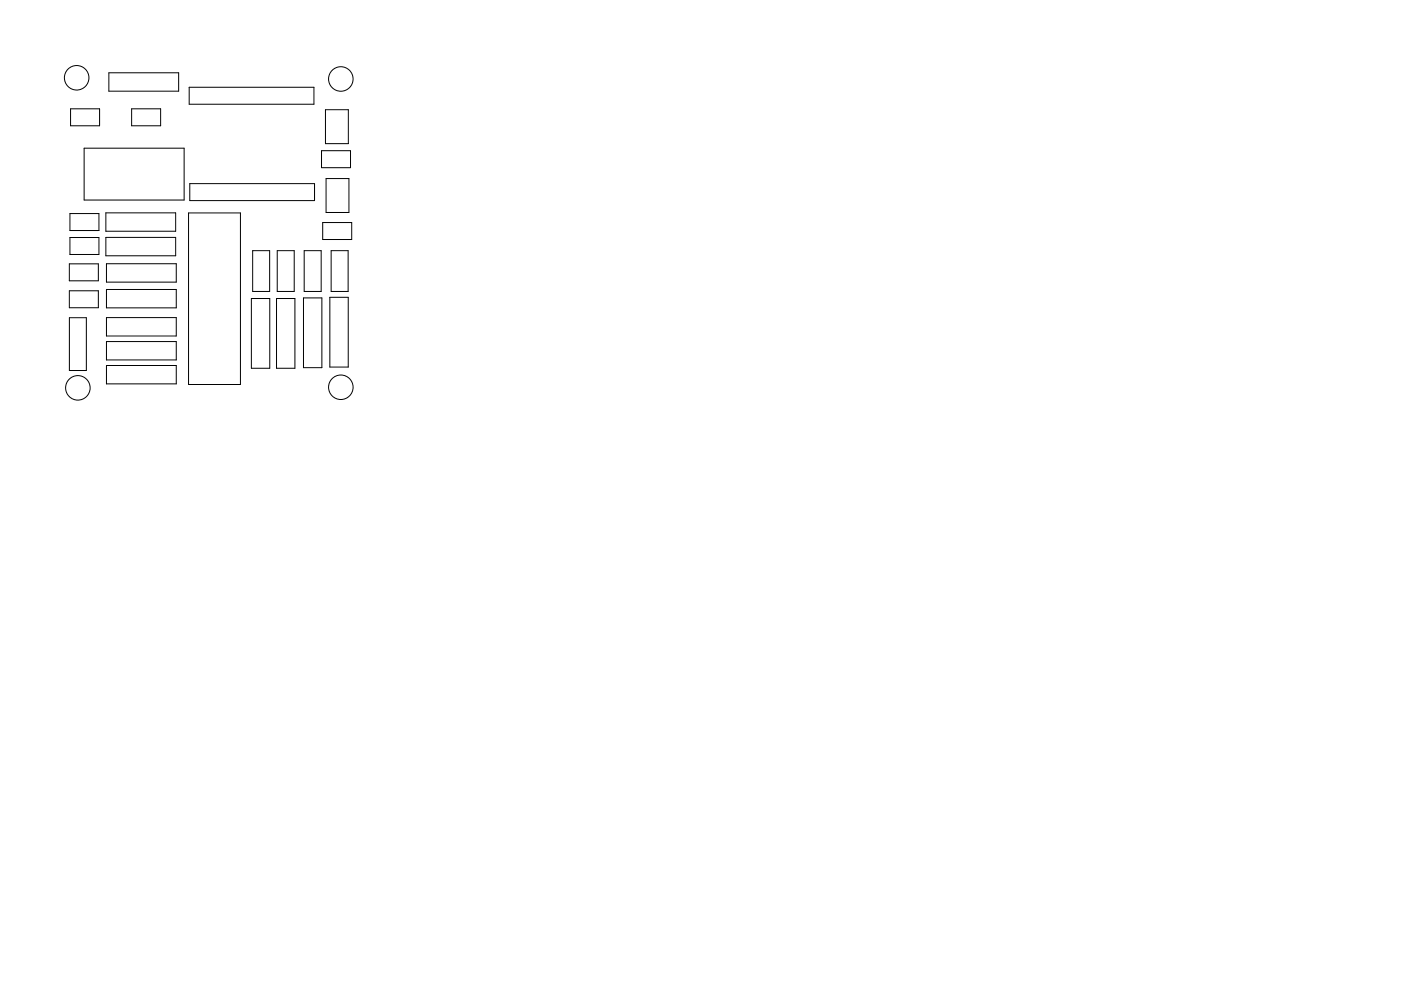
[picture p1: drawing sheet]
<svg xmlns="http://www.w3.org/2000/svg" width="297mm" height="210mm" viewBox="0 0 297 210" stroke-linecap="round" stroke-linejoin="round" font-family="sans-serif">
<g fill="none" stroke="#000" stroke-width=".21">
<path d="M23.1 15.4h14.8v3.9h-14.8zM40.1 18.5h26.5v3.6h-26.5zM15 23.1h6.1v3.6h-6.1zM17.8 31.4h21.2v11h-21.2zM27.9 23.1h6.2v3.6h-6.2zM40.2 39h26.5v3.6h-26.5zM68.2 32h6.1v3.6h-6.1zM69 23.3h4.9v7.2h-4.9zM69.1 37.9h4.9v7.2h-4.9zM14.7 56h6.1v3.6h-6.1zM14.8 50.4h6.2v3.6h-6.2zM14.8 45.3h6.2v3.6h-6.2z"/>
<path d="M22.4 45.2h14.8v3.9h-14.8zM22.4 50.4h14.8v3.9h-14.8zM22.6 56h14.8v3.9h-14.8zM40 45.2h11v36.4h-11zM53.6 53.2h3.6v8.6h-3.6zM58.8 53.2h3.6v8.6h-3.6zM64.5 53.2h3.6v8.6h-3.6zM68.4 47.2h6.2v3.6h-6.2zM70.2 53.2h3.6v8.6h-3.6zM14.7 61.7h6.1v3.6h-6.1zM14.7 67.4h3.6v11.2h-3.6zM22.6 61.4h14.8v3.9h-14.8z"/>
<path d="M22.6 67.4h14.8v3.9h-14.8zM22.6 72.5h14.8v3.9h-14.8zM22.6 77.5h14.8v3.9h-14.8zM53.3 63.3h3.9v14.8h-3.9zM58.6 63.3h3.9v14.8h-3.9zM64.3 63.2h3.9v14.8h-3.9zM69.9 63.1h3.9v14.8h-3.9z"/>
<circle cx="16.3" cy="16.5" r="2.6"/>
<circle cx="72.3" cy="16.8" r="2.6"/>
<circle cx="16.5" cy="82.3" r="2.6"/>
<circle cx="72.3" cy="82.2" r="2.6"/>
</g>
</svg>
